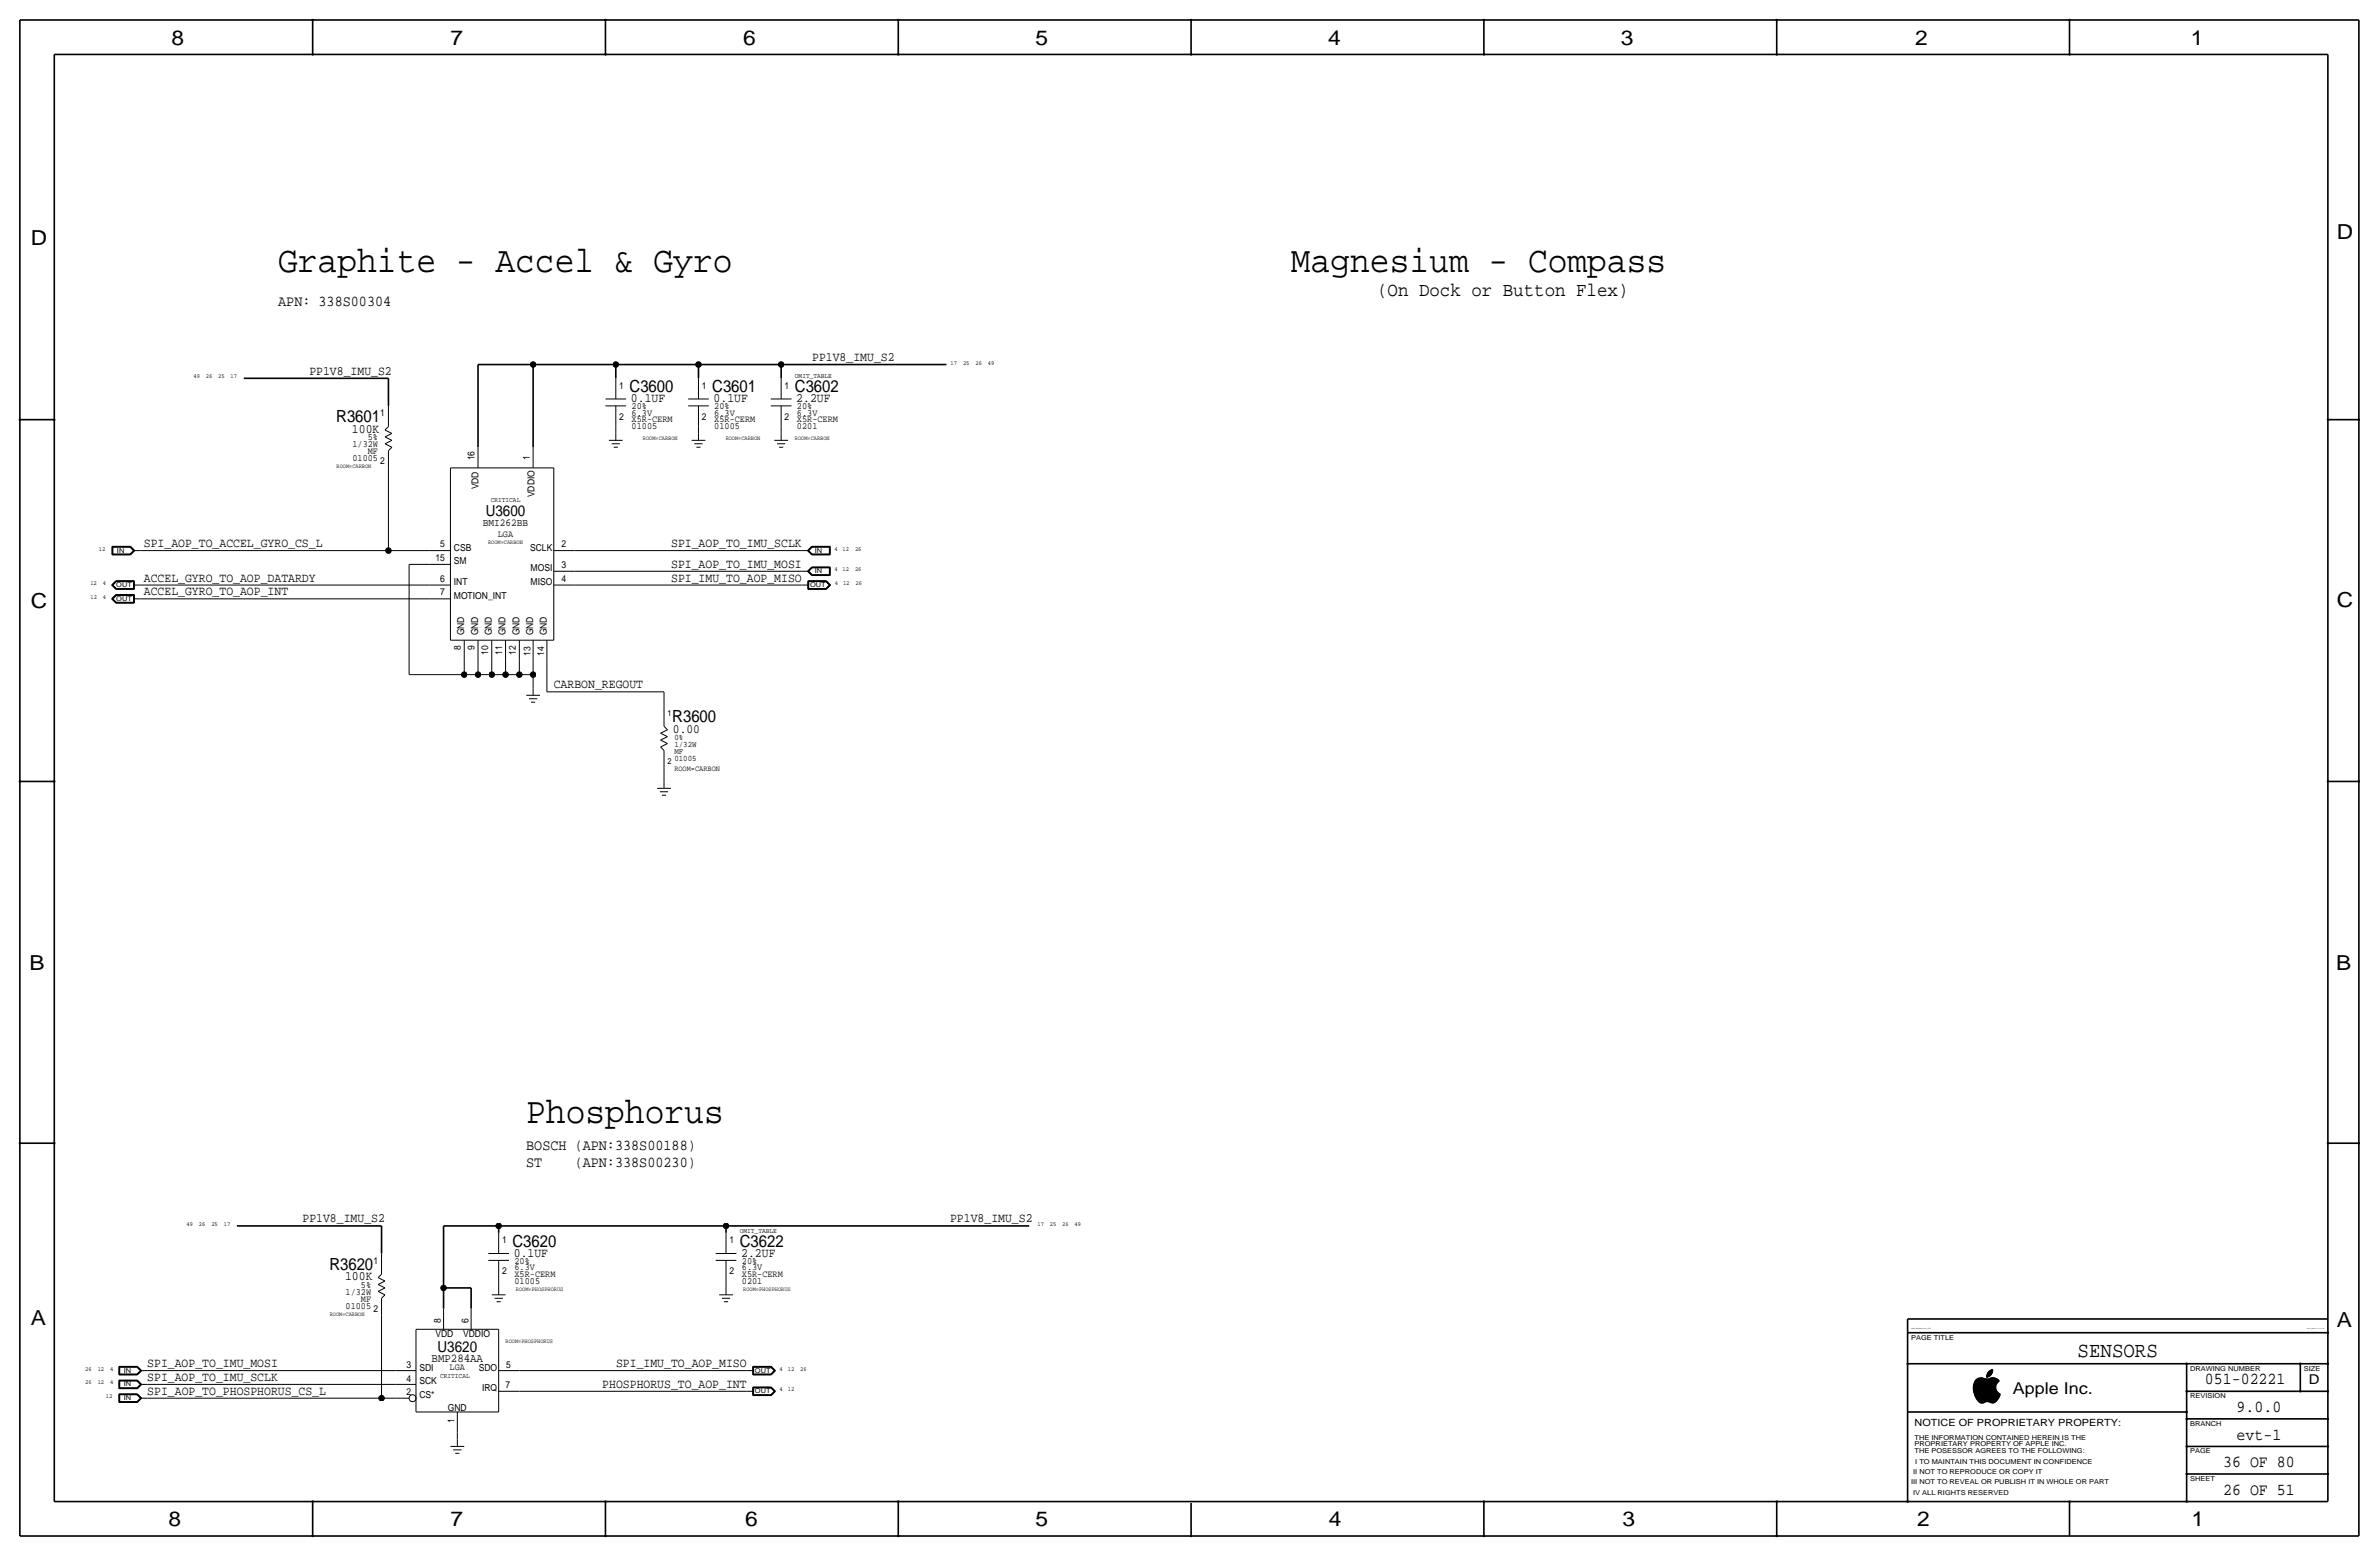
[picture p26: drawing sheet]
<svg xmlns="http://www.w3.org/2000/svg" width="877mm" height="574mm" viewBox="0 0 877 574" stroke-linecap="round" stroke-linejoin="round" font-family="sans-serif">
<defs><g id="words">
<g font-size="13.6">
<text x="102.6" y="100.1">Graphite - Accel &amp; Gyro</text>
<text x="475.9" y="100.1">Magnesium - Compass</text>
<text x="194" y="413.8">Phosphorus</text>
</g>
<text font-size="7.9" x="766" y="500.1">SENSORS</text>
<g font-size="7.6">
<text x="63.2" y="16.5">8</text>
<text x="166.1" y="16.5">7</text>
<text x="274" y="16.5">6</text>
<text x="381.7" y="16.5">5</text>
<text x="489.7" y="16.5">4</text>
<text x="597.6" y="16.5">3</text>
<text x="706.1" y="16.5">2</text>
<text x="807.7" y="16.5">1</text>
<text x="861.5" y="88.1">D</text>
<text x="11.4" y="90.4">D</text>
<text x="11.4" y="224.3">C</text>
<text x="861.5" y="223.8">C</text>
<text x="10.8" y="357.6">B</text>
<text x="861.3" y="357.4">B</text>
<text x="11.3" y="488.4">A</text>
<text x="861.5" y="489.2">A</text>
<text x="62.2" y="562.6">8</text>
<text x="166" y="562.6">7</text>
<text x="274.8" y="562.6">6</text>
<text x="381.7" y="562.6">5</text>
<text x="489.9" y="562.6">4</text>
<text x="598.1" y="562.6">3</text>
<text x="706.8" y="562.6">2</text>
<text x="807.9" y="562.6">1</text>
</g>
<text font-size="7.2" x="507.7" y="109">(On Dock or Button Flex)</text>
<g font-size="6.2">
<text x="232.1" y="144.5">C3600</text>
<text x="262.6" y="144.5">C3601</text>
<text x="293.1" y="144.5">C3602</text>
<text x="124" y="155.7">R3601</text>
<text x="247.9" y="266.2">R3600</text>
<text x="188.9" y="459.5">C3620</text>
<text x="272.7" y="459.5">C3622</text>
<text x="121.4" y="468.1">R3620</text>
<text x="812.9" y="510.3">051-02221</text>
<text x="824.6" y="520.4">9.0.0</text>
<text x="824.6" y="530.6">evt-1</text>
<text x="819.6" y="540.8">36 OF 80</text>
<text x="819.6" y="550.9">26 OF 51</text>
</g>
<text font-size="6" x="742.1" y="513.9">Apple Inc.</text>
<g font-size="5.6">
<text x="102.6" y="112.8">APN: 338S00304</text>
<text x="179.1" y="190.2">U3600</text>
<text x="194" y="423.9">BOSCH (APN:338S00188)</text>
<text x="194" y="430.3">ST</text>
<text x="211.9" y="430.3">(APN:338S00230)</text>
<text x="161.3" y="498.3">U3620</text>
</g>
<text font-size="5" x="851.2" y="510.3">D</text>
<g font-size="4.7">
<text x="299.4" y="133.1">PP1V8_IMU_S2</text>
<text x="114.1" y="138.2">PP1V8_IMU_S2</text>
<text x="232.6" y="148.3">0.1UF</text>
<text x="263.1" y="148.3">0.1UF</text>
<text x="293.6" y="148.3">2.2UF</text>
<text x="129.8" y="159.5">100K</text>
<text x="53" y="201.7">SPI_AOP_TO_ACCEL_GYRO_CS_L</text>
<text x="247.4" y="201.7">SPI_AOP_TO_IMU_SCLK</text>
<text x="247.4" y="209.3">SPI_AOP_TO_IMU_MOSI</text>
<text x="53" y="214.4">ACCEL_GYRO_TO_AOP_DATARDY</text>
<text x="247.4" y="214.4">SPI_IMU_TO_AOP_MISO</text>
<text x="53" y="219.5">ACCEL_GYRO_TO_AOP_INT</text>
<text x="204.2" y="253.7">CARBON_REGOUT</text>
<text x="248.1" y="270">0.00</text>
<text x="111.5" y="450.6">PP1V8_IMU_S2</text>
<text x="350.3" y="450.6">PP1V8_IMU_S2</text>
<text x="189.4" y="463.3">0.1UF</text>
<text x="273.3" y="463.3">2.2UF</text>
<text x="127.2" y="471.9">100K</text>
<text x="54.3" y="503.9">SPI_AOP_TO_IMU_MOSI</text>
<text x="227.1" y="503.9">SPI_IMU_TO_AOP_MISO</text>
<text x="54.3" y="509">SPI_AOP_TO_IMU_SCLK</text>
<text x="54.3" y="514.1">SPI_AOP_TO_PHOSPHORUS_CS_L</text>
<text x="222.1" y="511.6">PHOSPHORUS_TO_AOP_INT</text>
</g>
<text font-size="4.4" x="159.1" y="501.9">BMP284AA</text>
<text font-size="3.9" x="178" y="194.1">BMI262BB</text>
<text font-size="3.7" x="705.8" y="525.5">NOTICE OF PROPRIETARY PROPERTY:</text>
<g font-size="3.5">
<text x="228.3" y="143.3">1</text>
<text x="258.8" y="143.3">1</text>
<text x="289.3" y="143.3">1</text>
<text x="140.2" y="153.4">1</text>
<text x="228.3" y="154.7">2</text>
<text x="232.9" y="155.7">X5R-CERM</text>
<text x="232.9" y="150.9">20%</text>
<text x="232.9" y="153.2">6.3V</text>
<text x="258.8" y="154.7">2</text>
<text x="263.3" y="155.7">X5R-CERM</text>
<text x="263.3" y="153.2">6.3V</text>
<text x="263.3" y="150.9">20%</text>
<text x="289.3" y="154.7">2</text>
<text x="293.8" y="150.9">20%</text>
<text x="293.8" y="153.2">6.3V</text>
<text x="293.8" y="155.7">X5R-CERM</text>
<text x="232.9" y="158.2">01005</text>
<text x="263.3" y="158.2">01005</text>
<text x="293.8" y="158.2">0201</text>
<text x="129.9" y="164.8">1/32W</text>
<text x="135.6" y="167.4">MF</text>
<text x="135.6" y="162.3">5%</text>
<text x="129.9" y="169.9">01005</text>
<text x="140.2" y="171.2">2</text>
<text x="175" y="169.7" transform="rotate(-90 175 169.7)">16</text>
<text x="195.3" y="169.7" transform="rotate(-90 195.3 169.7)">1</text>
<text x="176.4" y="180.4" transform="rotate(-90 176.4 180.4)">VDD</text>
<text x="197.1" y="183.3" transform="rotate(-90 197.1 183.3)">VDDIO</text>
<text x="183.5" y="197.9">LGA</text>
<text x="162.3" y="201.7">5</text>
<text x="167.3" y="202.9">CSB</text>
<text x="195.4" y="202.9">SCLK</text>
<text x="207" y="201.7">2</text>
<text x="160.5" y="206.8">15</text>
<text x="167.3" y="208">SM</text>
<text x="207" y="209.3">3</text>
<text x="162.3" y="214.4">6</text>
<text x="167.3" y="215.6">INT</text>
<text x="195.6" y="215.6">MISO</text>
<text x="195.6" y="210.6">MOSI</text>
<text x="207" y="214.4">4</text>
<text x="162.3" y="219.5">7</text>
<text x="167.3" y="220.7">MOTION_INT</text>
<text x="169.9" y="239.7" transform="rotate(-90 169.9 239.7)">8</text>
<text x="171.1" y="234.2" transform="rotate(-90 171.1 234.2)">GND</text>
<text x="175" y="239.7" transform="rotate(-90 175 239.7)">9</text>
<text x="176.2" y="234.2" transform="rotate(-90 176.2 234.2)">GND</text>
<text x="181.3" y="234.2" transform="rotate(-90 181.3 234.2)">GND</text>
<text x="186.4" y="234.2" transform="rotate(-90 186.4 234.2)">GND</text>
<text x="191.5" y="234.2" transform="rotate(-90 191.5 234.2)">GND</text>
<text x="196.5" y="234.2" transform="rotate(-90 196.5 234.2)">GND</text>
<text x="201.6" y="234.2" transform="rotate(-90 201.6 234.2)">GND</text>
<text x="180" y="241.5" transform="rotate(-90 180 241.5)">10</text>
<text x="185.1" y="241.5" transform="rotate(-90 185.1 241.5)">11</text>
<text x="190.2" y="241.5" transform="rotate(-90 190.2 241.5)">12</text>
<text x="195.5" y="241.8" transform="rotate(-90 195.5 241.8)">13</text>
<text x="200.6" y="241.8" transform="rotate(-90 200.6 241.8)">14</text>
<text x="185.1" y="458.2">1</text>
<text x="268.9" y="458.2">1</text>
<text x="137.6" y="465.8">1</text>
<text x="189.7" y="465.8">20%</text>
<text x="273.5" y="465.8">20%</text>
<text x="185.1" y="469.6">2</text>
<text x="189.7" y="473.2">01005</text>
<text x="189.7" y="470.7">X5R-CERM</text>
<text x="189.7" y="468.1">6.3V</text>
<text x="268.9" y="469.6">2</text>
<text x="273.5" y="470.7">X5R-CERM</text>
<text x="273.5" y="473.2">0201</text>
<text x="273.5" y="468.1">6.3V</text>
<text x="127.4" y="477.3">1/32W</text>
<text x="133.1" y="479.8">MF</text>
<text x="133.1" y="474.7">5%</text>
<text x="127.4" y="482.3">01005</text>
<text x="137.6" y="483.6">2</text>
<text x="162.5" y="487.7" transform="rotate(-90 162.5 487.7)">8</text>
<text x="172.7" y="487.7" transform="rotate(-90 172.7 487.7)">6</text>
<text x="160.5" y="492.9">VDD</text>
<text x="170.7" y="492.8">VDDIO</text>
<text x="149.8" y="504.2">3</text>
<text x="149.8" y="509.3">4</text>
<text x="154.6" y="505.2">SDI</text>
<text x="165.8" y="505">LGA</text>
<text x="176.5" y="505.2">SDO</text>
<text x="186.6" y="504.2">5</text>
<text x="149.8" y="514.4">2</text>
<text x="154.6" y="515.4">CS*</text>
<text x="154.6" y="510.3">SCK</text>
<text x="177.7" y="512.8">IRQ</text>
<text x="186.4" y="511.6">7</text>
<text x="165.1" y="519.9">GND</text>
<text x="167.6" y="524.5" transform="rotate(-90 167.6 524.5)">1</text>
</g>
<g font-size="3.1">
<text x="246.1" y="263.9">1</text>
<text x="248.6" y="275.3">1/32W</text>
<text x="248.6" y="272.8">0%</text>
<text x="246.1" y="281.7">2</text>
<text x="248.6" y="280.4">01005</text>
<text x="248.6" y="277.9">MF</text>
</g>
<text font-size="2.9" x="248.6" y="284.2">ROOM=CARBON</text>
<g font-size="2.6">
<text x="293.1" y="139.4">OMIT_TABLE</text>
<text x="180.9" y="185.2">CRITICAL</text>
<text x="272.7" y="454.4">OMIT_TABLE</text>
<text x="162.3" y="507.7">CRITICAL</text>
</g>
<g font-size="2.5">
<text x="43.1" y="203.7">IN</text>
<text x="300.4" y="203.7">IN</text>
<text x="300.4" y="211.3">IN</text>
<text x="42.9" y="216.4">OUT</text>
<text x="42.9" y="221.5">OUT</text>
<text x="298.7" y="216.4">OUT</text>
<text x="704.5" y="493.8">PAGE TITLE</text>
<text x="45.7" y="506">IN</text>
<text x="278.3" y="506">OUT</text>
<text x="807.4" y="505.2">DRAWING NUMBER</text>
<text x="849.3" y="505.2">SIZE</text>
<text x="45.7" y="511">IN</text>
<text x="278.3" y="513.6">OUT</text>
<text x="807.4" y="515.4">REVISION</text>
<text x="45.7" y="516.1">IN</text>
<text x="807.4" y="525.5">BRANCH</text>
<text x="705.8" y="533.1">PROPRIETARY PROPERTY OF APPLE INC.</text>
<text x="705.8" y="530.6">THE INFORMATION CONTAINED HEREIN IS THE</text>
<text x="705.8" y="535.7">THE POSESSOR AGREES TO THE FOLLOWING:</text>
<text x="706.1" y="539.5">I TO MAINTAIN THIS DOCUMENT IN CONFIDENCE</text>
<text x="807.4" y="535.7">PAGE</text>
<text x="705.3" y="543.3">II NOT TO REPRODUCE OR COPY IT</text>
<text x="807.4" y="545.8">SHEET</text>
<text x="704.5" y="547.1">III NOT TO REVEAL OR PUBLISH IT IN WHOLE OR PART</text>
<text x="705.3" y="550.9">IV ALL RIGHTS RESERVED</text>
</g>
<g font-size="2.3">
<text x="350.5" y="134.4">17</text>
<text x="355" y="134.4">25</text>
<text x="359.6" y="134.4">26</text>
<text x="364.2" y="134.4">49</text>
<text x="71.3" y="139.4">49</text>
<text x="75.9" y="139.4">26</text>
<text x="80.5" y="139.4">25</text>
<text x="85" y="139.4">17</text>
<text x="36.5" y="202.9">12</text>
<text x="307.6" y="202.9">4</text>
<text x="310.6" y="202.9">12</text>
<text x="315.2" y="202.9">26</text>
<text x="33.3" y="215.6">12</text>
<text x="37.9" y="215.6">4</text>
<text x="307.6" y="210.6">4</text>
<text x="307.8" y="215.6">4</text>
<text x="310.6" y="210.6">12</text>
<text x="310.8" y="215.6">12</text>
<text x="315.2" y="210.6">26</text>
<text x="315.4" y="215.6">26</text>
<text x="33.3" y="220.7">12</text>
<text x="37.9" y="220.7">4</text>
<text x="68.8" y="451.9">49</text>
<text x="73.4" y="451.9">26</text>
<text x="77.9" y="451.9">25</text>
<text x="82.5" y="451.9">17</text>
<text x="382.5" y="451.9">17</text>
<text x="387" y="451.9">25</text>
<text x="391.6" y="451.9">26</text>
<text x="396.2" y="451.9">49</text>
<text x="31.4" y="505.2">26</text>
<text x="36" y="505.2">12</text>
<text x="40.6" y="505.2">4</text>
<text x="287.4" y="505.2">4</text>
<text x="290.5" y="505.2">12</text>
<text x="295" y="505.2">26</text>
<text x="31.4" y="510.3">26</text>
<text x="36" y="510.3">12</text>
<text x="39" y="515.4">12</text>
<text x="40.6" y="510.3">4</text>
<text x="287.4" y="512.8">4</text>
<text x="290.5" y="512.8">12</text>
</g>
<g font-size="2.2">
<text x="237.1" y="162.3">ROOM=CARBON</text>
<text x="267.5" y="162.3">ROOM=CARBON</text>
<text x="293.1" y="162.3">ROOM=CARBON</text>
<text x="124.1" y="172.5">ROOM=CARBON</text>
<text x="180" y="200.4">ROOM=CARBON</text>
<text x="190.2" y="476">ROOM=PHOSPHORUS</text>
<text x="274" y="476">ROOM=PHOSPHORUS</text>
<text x="121.5" y="484.9">ROOM=CARBON</text>
<text x="186.4" y="495">ROOM=PHOSPHORUS</text>
</g>
<text font-size=".7" x="704.5" y="490">SYNC_MASTER=test_mlb</text>
<text font-size=".6" x="850.5" y="490">SYNC_DATE=10/13/2016</text>
</g></defs>
<g fill="none" stroke="#000" stroke-width=".37">
<path d="M227 139.4v7.7zM257.5 139.4v7.7zM288 139.4v7.7zM141.9 158.5l1.3-1.3zM141.9 158.5l2.6 1.3zM143.2 149.6v7.6zM223.2 149.6h7.6zM223.2 147.1h7.6zM227 157.2v2.6zM227 149.6v7.6zM227 159.8v2.5zM253.7 147.1h7.6z"/>
<path d="M253.7 149.6h7.6zM257.5 157.2v2.6zM257.5 149.6v7.6zM257.5 159.8v2.5zM284.2 149.6h7.6zM284.2 147.1h7.6zM288 157.2v2.6zM288 149.6v7.6zM288 159.8v2.5zM141.9 163.6l2.6 1.2zM141.9 161l2.6 1.3zM141.9 163.6l2.6-1.3z"/>
<path d="M141.9 161l2.6-1.2zM143.2 172.5v30.4zM143.2 166.1v6.4zM144.5 164.8l-1.3 1.3zM166.1 172.5v63.5zM166.1 172.5h38.1zM176.2 164.8v7.7zM196.5 164.8v7.7zM204.2 172.5v63.5zM224.5 162.3h5.1zM225.5 163.6h3zM226.3 164.8h1.5z"/>
<path d="M255 162.3h5zM256 163.6h3zM256.7 164.8h1.6zM285.4 162.3h5.1zM286.5 163.6h3zM287.2 164.8h1.5zM41.1 215.6l1.6 1.6zM41.1 215.6l1.6-1.5zM41.3 201.4h6.8zM41.3 215.6l1.5-1.4zM41.3 201.4v3.1zM41.3 204.5h6.8z"/>
<path d="M41.3 215.6l1.5 1.5zM41.4 201.5h6.7zM41.4 201.5v2.9zM41.4 204.4h6.7zM41.5 215.6l1.3-1.3zM41.5 215.6l1.3 1.4zM41.5 201.6h6.5zM41.5 201.6v2.7zM41.5 204.3h6.5zM41.6 215.6l1.3-1.2zM41.6 201.7v2.5zM41.6 204.2h6.4z"/>
<path d="M41.6 215.6l1.3 1.3zM41.6 201.7h6.4zM42.7 217.2h6.8zM42.7 214.1h6.8zM42.7 219.2h6.8zM42.8 217.1h6.6zM42.8 214.2h6.6zM42.8 219.3h6.6zM42.8 214.3h6.5zM42.8 219.4h6.5zM42.8 217h6.5zM42.9 216.9h6.3z"/>
<path d="M42.9 214.4h6.3zM42.9 219.5h6.3zM48 201.7l1.2 1.2zM48 204.3l1.4-1.4zM48 201.6l1.4 1.3zM48.1 201.5l1.4 1.4zM48.1 204.4l1.4-1.5zM48.1 204.5l1.6-1.6zM48.1 201.4l1.6 1.5zM49.2 215.6h2.6zM49.2 202.9h2.6zM49.2 214.4v2.5z"/>
<path d="M49.2 219.5v2.5zM49.2 202.9l-1.2 1.3zM49.3 214.3v2.7zM49.3 219.4v2.7zM49.4 214.2v2.9zM49.4 219.3v2.9zM49.5 214.1v3.1zM49.5 219.2v3.1zM51.8 215.6h106.6zM51.8 202.9h91.4zM143.2 202.9h15.2zM150.8 208h7.6z"/>
<path d="M150.8 208v40.7zM158.4 202.9h7.7zM158.4 215.6h7.7zM158.4 208h7.7zM204.2 215.6h7.6zM204.2 210.6h7.6zM204.2 202.9h7.6zM211.8 202.9h83.8zM211.8 210.6h83.8zM211.8 215.6h83.8zM295.6 215.6h2.5zM295.6 210.6h2.5z"/>
<path d="M295.6 202.9h2.5zM297.7 210.6l1.6 1.5zM297.7 202.9l1.6 1.6zM297.7 210.6l1.6-1.6zM297.7 202.9l1.6-1.5zM297.8 217.2h6.8zM297.8 214.1v3.1zM297.8 210.6l1.5-1.5zM297.8 202.9l1.5-1.4zM297.8 214.1h6.8zM297.8 210.6l1.5 1.4zM297.8 202.9l1.5 1.5z"/>
<path d="M297.9 214.2v2.9zM297.9 217.1h6.7zM297.9 214.2h6.7zM298 210.6l1.4-1.4zM298 202.9l1.4-1.3zM298 210.6l1.4 1.3zM298 202.9l1.4 1.4zM298 214.3v2.7zM298 217h6.5zM298 214.3h6.5zM298.1 214.4h6.4zM298.1 214.4v2.5z"/>
<path d="M298.1 216.9h6.4zM298.1 210.6l1.3-1.3zM298.1 202.9l1.3-1.2zM298.1 210.6l1.3 1.2zM298.1 202.9l1.3 1.3zM299.3 212.1h6.8zM299.3 204.5h6.8zM299.3 209h6.8zM299.3 201.4h6.8zM299.3 209.1h6.7zM299.3 201.5h6.7zM299.3 212h6.7z"/>
<path d="M299.3 204.4h6.7zM299.4 209.2h6.5zM299.4 201.6h6.5zM299.4 211.9h6.5zM299.4 204.3h6.5zM299.4 211.8h6.4zM299.4 204.2h6.4zM299.4 209.3h6.4zM299.4 201.7h6.4zM304.5 214.4l1.3 1.2zM304.5 217l1.4-1.4zM304.5 214.3l1.4 1.3z"/>
<path d="M304.6 214.2l1.5 1.4zM304.6 217.1l1.5-1.5zM304.6 214.1l1.6 1.5zM304.6 217.2l1.6-1.6zM305.8 215.6l-1.3 1.3zM305.8 209.3v2.5zM305.8 201.7v2.5zM305.9 209.2v2.7zM305.9 201.6v2.7zM306 209.1v2.9zM306 201.5v2.9zM306.1 209v3.1z"/>
<path d="M306.1 201.4v3.1zM41.1 220.7l1.6 1.6zM41.1 220.7l1.6-1.5zM41.3 220.7l1.5-1.4zM41.3 220.7l1.5 1.5zM41.5 220.7l1.3-1.3zM41.5 220.7l1.3 1.4zM41.6 220.7l1.3-1.2zM41.6 220.7l1.3 1.3zM42.7 222.3h6.8zM42.8 222.2h6.6zM42.8 222.1h6.5z"/>
<path d="M42.9 222h6.3zM49.2 220.7h2.6zM51.8 220.7h106.6zM158.4 220.7h7.7zM166.1 236h38.1zM171.1 236v7.6zM176.2 236v7.6zM181.3 236v7.6zM186.4 236v7.6zM191.5 236v7.6zM196.5 236v7.6zM201.6 236v7.6z"/>
<path d="M150.8 248.7h20.3zM171.1 248.7h5.1zM171.1 243.6v5.1zM176.2 248.7h5.1zM176.2 243.6v5.1zM181.3 248.7h5.1zM181.3 243.6v5.1zM186.4 248.7h5.1zM186.4 243.6v5.1zM191.5 248.7h5zM191.5 243.6v5.1zM194 256.3h5.1z"/>
<path d="M195 257.6h3.1zM195.8 258.8h1.5zM196.5 248.7v5zM196.5 243.6v5.1zM196.5 253.7v2.6zM201.6 243.6v11.4zM201.6 255h43.2zM244.8 255v5.1zM243.5 275.3l1.3 1.3zM243.5 272.8l2.6 1.3zM243.5 270.3l2.6 1.2zM243.5 270.3l2.6-1.3z"/>
<path d="M243.5 275.3l2.6-1.2zM243.5 272.8l2.6-1.3zM244.8 260.1v7.6zM244.8 276.6v6.4zM244.8 267.7l1.3 1.3zM242.3 290.6h5zM243.3 291.8h3zM244 293.1h1.6zM244.8 283v5zM244.8 288v2.6zM183.8 454.4v7.6zM267.7 454.4v7.6z"/>
<path d="M139.4 470.9l1.3-1.3zM139.4 470.9l2.5 1.3zM139.4 476l2.5 1.3zM139.4 473.5l2.5 1.2zM139.4 476l2.5-1.3zM139.4 473.5l2.5-1.3zM140.7 462v7.6zM140.7 478.5v6.4zM141.9 477.3l-1.2 1.2zM180 464.6h7.7zM180 462h7.7zM181.3 477.3h5.1z"/>
<path d="M182.3 478.5h3.1zM183.1 479.8h1.5zM183.8 472.2v2.5zM183.8 464.6v7.6zM183.8 474.7v2.6zM263.9 462h7.6zM263.9 464.6h7.6zM265.1 477.3h5.1zM266.1 478.5h3.1zM266.9 479.8h1.5zM267.7 472.2v2.5zM267.7 464.6v7.6z"/>
<path d="M267.7 474.7v2.6zM140.7 484.9v30.5zM153.4 490h30.4zM153.4 490v30.4zM163.5 482.3v7.7zM173.7 482.3v7.7zM183.8 490v30.4zM43.8 513.8h6.8zM43.8 508.7h6.8zM43.8 503.6h6.8zM43.8 513.8v3.1zM43.8 516.9h6.8z"/>
<path d="M43.8 508.7v3.2zM43.8 511.9h6.8zM43.8 503.6v3.2zM43.8 506.8h6.8zM43.9 513.9h6.7zM43.9 508.8h6.7zM43.9 503.7h6.7zM43.9 513.9v2.9zM43.9 516.8h6.7zM43.9 508.8v3zM43.9 511.8h6.7zM43.9 503.7v3z"/>
<path d="M43.9 506.7h6.7zM44 514v2.7zM44 516.7h6.5zM44 508.9v2.8zM44 511.7h6.5zM44 503.8v2.8zM44 506.6h6.5zM44 514h6.5zM44 508.9h6.5zM44 503.8h6.5zM44.1 514.1h6.4zM44.1 514.1v2.5z"/>
<path d="M44.1 516.6h6.4zM44.1 509h6.4zM44.1 509v2.6zM44.1 511.6h6.4zM44.1 503.9h6.4zM44.1 503.9v2.6zM44.1 506.5h6.4zM50.5 514.1l1.3 1.3zM50.5 509l1.3 1.3zM50.5 503.9l1.3 1.3zM50.5 511.6l1.3-1.3zM50.5 506.5l1.3-1.3z"/>
<path d="M50.5 516.7l1.4-1.3zM50.5 511.7l1.4-1.4zM50.5 506.6l1.4-1.4zM50.5 514l1.4 1.4zM50.5 508.9l1.4 1.4zM50.5 503.8l1.4 1.4zM50.6 516.8l1.5-1.4zM50.6 511.8l1.5-1.5zM50.6 506.7l1.5-1.5zM50.6 513.9l1.5 1.5zM50.6 508.8l1.5 1.5zM50.6 503.7l1.5 1.5z"/>
<path d="M50.6 516.9l1.6-1.5zM50.6 513.8l1.6 1.6zM50.6 508.7l1.6 1.6zM50.6 503.6l1.6 1.6zM51.8 515.4l-1.3 1.2zM51.8 515.4h2.5zM51.8 510.3h2.5zM51.8 505.2h2.5zM52.2 510.3l-1.6 1.6zM52.2 505.2l-1.6 1.6zM54.3 505.2h91.4zM54.3 510.3h91.4z"/>
<path d="M54.3 515.4h86.4zM140.7 515.4h5zM145.7 515.4h5.1zM145.7 510.3h7.7zM145.7 505.2h7.7zM183.8 505.2h7.7zM183.8 512.8h7.7zM191.5 505.2h83.8zM191.5 512.8h83.8zM275.3 512.8h2.5zM275.3 505.2h2.5zM277.5 514.4h6.8z"/>
<path d="M277.5 511.3v3.1zM277.5 506.8h6.8zM277.5 503.6v3.2zM277.5 511.3h6.8zM277.5 503.6h6.8zM277.6 511.4h6.7zM277.6 503.7h6.7zM277.6 511.4v2.9zM277.6 514.3h6.7zM277.6 503.7v3zM277.6 506.7h6.7zM277.7 511.5v2.7z"/>
<path d="M277.7 514.2h6.5zM277.7 503.8v2.8zM277.7 506.6h6.5zM277.7 511.5h6.5zM277.7 503.8h6.5zM277.8 511.6h6.4zM277.8 511.6v2.5zM277.8 514.1h6.4zM277.8 503.9h6.4zM277.8 503.9v2.6zM277.8 506.5h6.4zM284.2 511.6l1.2 1.2z"/>
<path d="M284.2 503.9l1.2 1.3zM284.2 514.1l1.2-1.3zM284.2 506.5l1.2-1.3zM284.2 514.2l1.4-1.4zM284.2 506.6l1.4-1.4zM284.2 511.5l1.4 1.3zM284.2 503.8l1.4 1.4zM284.3 514.3l1.4-1.5zM284.3 506.7l1.4-1.5zM284.3 511.4l1.5 1.4zM284.3 503.7l1.5 1.5zM284.3 511.3l1.6 1.5z"/>
<path d="M284.3 503.6l1.6 1.6zM284.3 514.4l1.6-1.6zM284.3 506.8l1.6-1.6zM727.5 512.2h8.4zM727.5 512.3h8.4zM727.5 512.4h8.5zM727.5 511.2h8.2zM727.5 511.3h8.2zM727.5 511.5h8.2zM727.5 511.4h8.2zM727.5 512h8.3zM727.5 512.1h8.3z"/>
<path d="M727.5 511.7h8.3zM727.5 511.8h8.3zM727.5 511.6h8.3zM727.5 511.9h8.3zM727.5 511.1h8.3zM727.6 512.8h8.6zM727.6 510.8h8.2zM727.6 511h8.2zM727.6 510.9h8.2zM727.6 510.7h8.2zM727.6 512.5h8.4zM727.6 512.6h8.4z"/>
<path d="M727.6 512.7h8.5zM727.6 512.9h8.6zM727.6 510.6h8.3zM727.6 510.5h8.3zM727.6 513h8.7zM727.6 513.1h8.8zM727.7 513.2h8.8zM727.7 510.2h8.3zM727.7 510.4h8.2zM727.7 510.3h8.3zM727.7 513.4h9.1zM727.7 513.3h9z"/>
<path d="M727.7 510.1h8.3zM727.8 509.9h8.4zM727.8 513.5h9.1zM727.8 510h8.3zM727.8 513.6h9.2zM727.8 513.8h9.6zM727.8 509.8h8.5zM727.8 513.7h9.4zM727.9 513.9h9.5zM727.9 509.7h8.4zM727.9 509.6h8.5zM727.9 514.1h9.5z"/>
<path d="M727.9 514h9.5zM728 514.2h9.4zM728 509.5h8.5zM728 509.4h8.6zM728 509.3h8.7zM728 514.4h9.3zM728.1 509.2h8.8zM728.1 514.5h9.2zM728.1 514.6h9.1zM728.1 509.1h8.9zM728.2 514.7h9zM728.2 509h8.8z"/>
<path d="M728.2 514.8h9zM728.3 514.9h8.8zM728.3 508.9h8.7zM728.3 515h8.8zM728.3 508.8h8.6zM728.3 515.1h8.7zM728.4 508.7h8.4zM728.4 515.2h8.6zM728.5 515.3h8.4zM728.5 515.4h8.4zM728.5 508.6h8.2zM728.6 515.5h8.2z"/>
<path d="M728.6 508.5h7.9zM728.7 515.6h8zM728.7 515.7h8zM728.7 508.4h7.7zM728.8 515.8h7.7zM728.9 515.9h7.6zM728.9 508.3h3.1zM728.9 516h7.5zM729 508.2h2.6zM729 516.1h7.3zM729.1 516.2h7.1zM729.2 516.3h6.9z"/>
<path d="M729.2 508.1a4.7 4.7 0 0 0-1.2 6.3l1.8 2.6 .8 .2 1-.3M729.3 508.1h2.1zM729.3 516.4h6.7zM729.4 516.5h6.5zM729.5 516.6h6.3zM729.6 516.7h2.5zM729.6 507.9h1.4zM729.7 516.8h2.1zM729.8 516.9h1.9zM729.9 517h1.6zM730.2 517.1h1zM732.4 507.5h.6z"/>
<path d="M732.4 507.6h.4zM732.4 507.4h.8zM732.4 507.3h1zM732.4 507.1h1.3zM732.4 507h1.4zM732.4 507.2h1.2zM732.5 506.9h1.4zM732.5 506.8h1.5zM732.5 506.6h1.7zM732.5 506.7h1.6zM732.6 506.5h1.7zM732.6 506.4h1.7z"/>
<path d="M732.7 506.3h1.7zM732.7 506.2h1.7zM732.8 506.1h1.7zM732.8 506h1.7zM732.9 505.9h1.6zM733 505.8h1.6zM733.1 505.7h1.5zM733.1 508.3h3.1zM733.2 505.6h1.4zM733.2 516.7h2.5zM733.3 505.5h1.4zM733.4 508.2h2.6z"/>
<path d="M733.4 505.4h1.3zM733.6 505.3h1.1zM733.6 516.8h2zM733.6 508.1a2.99 2.99 0 0 1 3.5 1 2.71 2.71 0 0 0-1.3 2.5 2.71 2.71 0 0 0 1.7 2.3 3.5 3.5 0 0 1-3.1 3.2l-1.6-.4-1.1 .2M733.7 508.1h2.1zM733.7 508.1l-1.3 .2-1.9-.4-1.3 .2M733.7 505.2h1zM733.8 516.9h1.7zM733.9 505.1h.8zM733.9 507.9h1.6zM734 517h1.3zM734.1 505h.6z"/>
<path d="M734.3 507.8h.8zM734.3 504.9h.4zM734.3 517.1h.7zM734.7 504.7a2.81 2.81 0 0 0-2.3 3 2.71 2.71 0 0 0 2.3-2.9M153.4 520.4h30.4zM166.1 533.1h5zM167.1 534.4h3zM167.8 535.7h1.6zM168.6 528.1v2.5zM168.6 520.4v7.7zM168.6 530.6v2.5z"/>
<circle cx="152.1" cy="515.4" r="1.28"/>
</g>
<g fill="none" stroke="#000" stroke-width=".6" stroke-linecap="butt">
<path d="M7.3 7.4v558.8zM7.3 7.4h862.3zM115.3 7.4v12.7zM223.2 7.4v12.7zM331.2 7.4v12.7zM439.1 7.4v12.7zM547.1 7.4v12.7zM655 7.4v12.7zM763 7.4v12.7zM869.6 7.4v558.8zM20 20.1v533.4zM20 20.1h838.2z"/>
<path d="M858.2 20.1v533.4zM89.9 139.4h53.3zM143.2 139.4v10.2zM176.2 134.4h20.3zM176.2 134.4v30.4zM196.5 134.4v30.4zM196.5 134.4h30.5zM227 134.4h30.5zM227 134.4v5zM257.5 134.4h30.5zM257.5 134.4v5zM288 134.4h60.9z"/>
<path d="M288 134.4v5zM7.3 154.7h12.7zM858.2 154.7h11.4zM7.3 288h12.7zM858.2 288h11.4zM7.3 421.4h12.7zM858.2 421.4h11.4zM87.3 451.9h53.4zM140.7 451.9v10.1zM163.5 451.9h20.3zM163.5 451.9v22.8zM183.8 451.9h83.9z"/>
<path d="M183.8 451.9v2.5zM267.7 451.9v2.5zM267.7 451.9h111.7zM163.5 474.7h10.2zM163.5 474.7v7.6zM173.7 474.7v7.6zM703.3 486.2h154.9zM703.3 486.2v5zM703.3 491.2v62.3zM703.3 491.2h154.9zM703.3 502.7h154.9zM806.1 502.7v50.8z"/>
<path d="M806.1 512.8h52.1zM848.1 502.7v10.1zM703.3 520.4h102.8zM806.1 533.1h52.1zM806.1 523h52.1zM20 553.5h838.2zM115.3 553.5v12.7zM223.2 553.5v12.7zM331.2 553.5v12.7zM439.1 554v12.2zM547.1 553.5v12.7zM655 553.5v12.7z"/>
<path d="M763 553.5v12.7zM806.1 543.3h52.1zM7.3 566.2h862.3z"/>
</g>
<g fill="#000" stroke="#000" stroke-width=".37">
<path d="M115.1 7.2h.4v.3h-.4zM115.1 19.9h.4v.3h-.4zM223 7.2h.4v.3h-.4zM223 19.9h.4v.3h-.4zM331 19.9h.4v.3h-.4zM331 7.2h.4v.3h-.4zM438.9 7.2h.4v.3h-.4zM438.9 19.9h.4v.3h-.4zM546.9 7.2h.4v.3h-.4zM546.9 19.9h.4v.3h-.4zM654.8 19.9h.4v.3h-.4zM654.8 7.2h.4v.3h-.4z"/>
<path d="M762.8 19.9h.4v.3h-.4zM762.8 7.2h.4v.3h-.4zM7.1 154.5h.4v.4h-.4zM19.8 154.5h.4v.4h-.4zM858 154.5h.4v.4h-.4zM869.5 154.5h.3v.4h-.3zM7.1 287.9h.4v.3h-.4zM19.8 287.9h.4v.3h-.4zM858 287.9h.4v.3h-.4zM869.5 287.9h.3v.3h-.3zM7.1 421.2h.4v.4h-.4zM19.8 421.2h.4v.4h-.4z"/>
<path d="M858 421.2h.4v.4h-.4zM869.5 421.2h.3v.4h-.3zM858 491.1h.4v.3h-.4zM703.1 502.5h.4v.3h-.4zM806 502.5h.3v.3h-.3zM806 512.7h.3v.3h-.3zM847.9 512.7h.3v.3h-.3zM847.9 502.5h.3v.3h-.3zM858 502.5h.4v.3h-.4zM858 512.7h.4v.3h-.4zM806 520.3h.3v.3h-.3zM806 522.8h.3v.4h-.3z"/>
<path d="M806 533h.3v.3h-.3zM858 522.8h.4v.4h-.4zM858 533h.4v.3h-.4zM115.1 553.3h.4v.3h-.4zM223 553.3h.4v.3h-.4zM331 553.3h.4v.3h-.4zM546.9 553.3h.4v.3h-.4zM654.8 553.3h.4v.3h-.4zM703.1 553.3h.4v.3h-.4zM762.8 553.3h.4v.3h-.4zM806 543.1h.3v.4h-.3zM806 553.3h.3v.3h-.3z"/>
<path d="M858 543.1h.4v.4h-.4zM115.1 566h.4v.3h-.4zM223 566h.4v.3h-.4zM331 566h.4v.3h-.4zM438.9 566h.4v.3h-.4zM546.9 566h.4v.3h-.4zM654.8 566h.4v.3h-.4z"/>
<circle cx="196.5" cy="134.4" r="1.02"/>
<circle cx="227" cy="134.4" r="1.02"/>
<circle cx="257.5" cy="134.4" r="1.02"/>
<circle cx="288" cy="134.4" r="1.02"/>
<circle cx="143.2" cy="202.9" r="1.02"/>
<circle cx="171.1" cy="248.7" r="1.02"/>
<circle cx="176.2" cy="248.7" r="1.02"/>
<circle cx="181.3" cy="248.7" r="1.02"/>
<circle cx="186.4" cy="248.7" r="1.02"/>
<circle cx="191.5" cy="248.7" r="1.02"/>
<circle cx="196.5" cy="248.7" r="1.02"/>
<circle cx="183.8" cy="451.9" r="1.02"/>
<circle cx="267.7" cy="451.9" r="1.02"/>
<circle cx="163.5" cy="474.7" r="1.02"/>
<circle cx="140.7" cy="515.4" r="1.02"/>
</g>
<use href="#words"/>
</svg>
